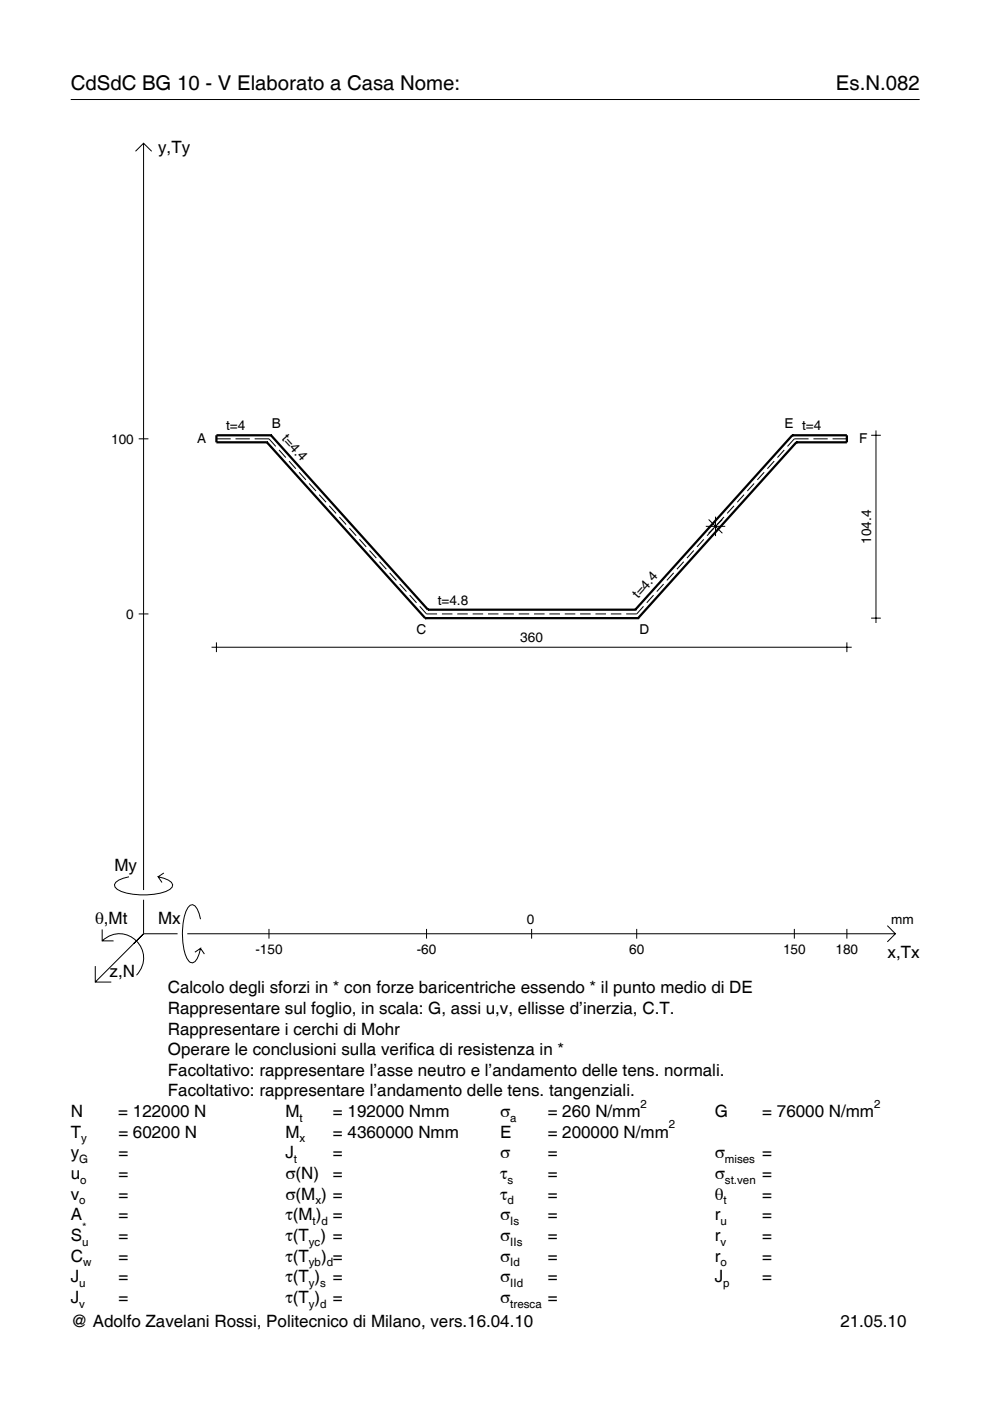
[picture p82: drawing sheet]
<svg xmlns="http://www.w3.org/2000/svg" width="210mm" height="297mm" viewBox="0 0 210 297" stroke-linecap="round" stroke-linejoin="round" font-family="sans-serif">
<defs><g id="words">
<g font-size="4.3">
<text x="15" y="19">CdSdC BG 10 - V Elaborato a Casa Nome:</text>
<text x="177.2" y="19">Es.N.082</text>
</g>
<g font-size="3.6">
<text x="33.5" y="32.4">y,Ty</text>
<text x="24.3" y="184.6">My</text>
<text x="20.1" y="195.9">θ,Mt</text>
<text x="33.5" y="195.9">Mx</text>
<text x="188.2" y="203.1">x,Tx</text>
<text x="23.2" y="207.2">z,N</text>
<text x="35.6" y="210.6">Calcolo degli sforzi in * con forze baricentriche essendo * il punto medio di DE</text>
<text x="35.6" y="215">Rappresentare sul foglio, in scala: G, assi u,v, ellisse d’inerzia, C.T.</text>
<text x="35.6" y="219.3">Rappresentare i cerchi di Mohr</text>
<text x="35.6" y="223.7">Operare le conclusioni sulla verifica di resistenza in *</text>
<text x="35.6" y="228.1">Facoltativo: rappresentare l’asse neutro e l’andamento delle tens. normali.</text>
<text x="35.6" y="232.5">Facoltativo: rappresentare l’andamento delle tens. tangenziali.</text>
<text x="15" y="236.8">N</text>
<text x="25.1" y="236.8">= 122000 N</text>
<text x="60.5" y="236.8">M</text>
<text x="70.6" y="236.8">= 192000 Nmm</text>
<text x="106" y="236.8">σ</text>
<text x="116.1" y="236.8">= 260 N/mm</text>
<text x="151.5" y="236.8">G</text>
<text x="161.6" y="236.8">= 76000 N/mm</text>
<text x="15" y="241.2">T</text>
<text x="15" y="245.6">y</text>
<text x="25.1" y="241.2">= 60200 N</text>
<text x="25.1" y="245.6">=</text>
<text x="60.5" y="245.6">J</text>
<text x="60.5" y="241.2">M</text>
<text x="70.6" y="241.2">= 4360000 Nmm</text>
<text x="70.6" y="245.6">=</text>
<text x="106" y="245.6">σ</text>
<text x="106" y="241.2">E</text>
<text x="116.1" y="245.6">=</text>
<text x="116.1" y="241.2">= 200000 N/mm</text>
<text x="151.5" y="245.6">σ</text>
<text x="161.6" y="245.6">=</text>
<text x="15" y="250">u</text>
<text x="25.1" y="250">=</text>
<text x="60.5" y="250">σ(N)</text>
<text x="70.6" y="250">=</text>
<text x="106" y="250">τ</text>
<text x="116.1" y="250">=</text>
<text x="151.5" y="250">σ</text>
<text x="161.6" y="250">=</text>
<text x="15" y="254.3">v</text>
<text x="25.1" y="254.3">=</text>
<text x="60.5" y="254.3">σ(M ) =</text>
<text x="106" y="254.3">τ</text>
<text x="116.1" y="254.3">=</text>
<text x="151.5" y="254.3">θ</text>
<text x="161.6" y="254.3">=</text>
<text x="15" y="258.7">A</text>
<text x="15" y="263.1">S</text>
<text x="25.1" y="258.7">=</text>
<text x="25.1" y="263.1">=</text>
<text x="60.5" y="258.7">τ(M ) =</text>
<text x="60.5" y="263.1">τ(T ) =</text>
<text x="106" y="258.7">σ</text>
<text x="106" y="263.1">σ</text>
<text x="116.1" y="258.7">=</text>
<text x="116.1" y="263.1">=</text>
<text x="151.5" y="258.7">r</text>
<text x="151.5" y="263.1">r</text>
<text x="161.6" y="258.7">=</text>
<text x="161.6" y="263.1">=</text>
<text x="15" y="267.5">C</text>
<text x="25.1" y="267.5">=</text>
<text x="60.5" y="267.5">τ(T</text>
<text x="68.1" y="267.5">) =</text>
<text x="106" y="267.5">σ</text>
<text x="116.1" y="267.5">=</text>
<text x="151.5" y="267.5">r</text>
<text x="161.6" y="267.5">=</text>
<text x="15" y="271.8">J</text>
<text x="25.1" y="271.8">=</text>
<text x="60.5" y="271.8">τ(T )</text>
<text x="70.6" y="271.8">=</text>
<text x="106" y="271.8">σ</text>
<text x="116.1" y="271.8">=</text>
<text x="151.5" y="271.8">J</text>
<text x="161.6" y="271.8">=</text>
<text x="15" y="276.2">J</text>
<text x="15" y="281.4">@ Adolfo Zavelani Rossi, Politecnico di Milano, vers.16.04.10</text>
<text x="25.1" y="276.2">=</text>
<text x="60.5" y="276.2">τ(T )</text>
<text x="70.6" y="276.2">=</text>
<text x="106" y="276.2">σ</text>
<text x="116.1" y="276.2">=</text>
<text x="178.2" y="281.4">21.05.10</text>
</g>
<g font-size="2.9">
<text x="23.6" y="94">100</text>
<text x="41.8" y="93.9">A</text>
<text x="47.9" y="91.3">t=4</text>
<text x="57.6" y="90.7">B</text>
<text x="59.6" y="93.1" transform="rotate(48 59.6 93.1)">t=4.4</text>
<text x="166.3" y="90.7">E t=4</text>
<text x="182.2" y="93.9">F</text>
<text x="184.7" y="115.3" transform="rotate(-90 184.7 115.3)">104.4</text>
<text x="26.8" y="131.2">0</text>
<text x="92.8" y="128.2">t=4.8</text>
<text x="135.3" y="127.1" transform="rotate(-48 135.3 127.1)">t=4.4</text>
<text x="88.3" y="134.4">C</text>
<text x="110.3" y="136.2">360</text>
<text x="135.6" y="134.4">D</text>
<text x="111.7" y="195.9">0</text>
<text x="189" y="195.9">mm</text>
<text x="54.1" y="202.4">-150</text>
<text x="88.4" y="202.4">-60</text>
<text x="133.4" y="202.4">60</text>
<text x="166" y="202.4">150</text>
<text x="177.2" y="202.4">180</text>
</g>
<g font-size="2.4">
<text x="63.5" y="237.8">t</text>
<text x="108.2" y="237.8">a</text>
<text x="135.8" y="234.8">2</text>
<text x="141.8" y="239.2">2</text>
<text x="185.3" y="234.8">2</text>
<text x="17.2" y="242.2">y</text>
<text x="63.5" y="242.2">x</text>
<text x="16.8" y="246.6">G</text>
<text x="17" y="251">o</text>
<text x="62.3" y="246.6">t</text>
<text x="107.6" y="251">s</text>
<text x="153.7" y="246.6">mises</text>
<text x="153.7" y="251">st.ven</text>
<text x="16.8" y="255.3">o</text>
<text x="66.9" y="255.3">x</text>
<text x="107.6" y="255.3">d</text>
<text x="153.4" y="255.3">t</text>
<text x="17.4" y="261.1">*</text>
<text x="66.3" y="259.7">t d</text>
<text x="108.2" y="259.7">Is</text>
<text x="152.7" y="259.7">u</text>
<text x="17.4" y="264.1">u</text>
<text x="17.6" y="268.5">w</text>
<text x="65.5" y="264.1">yc</text>
<text x="65.5" y="268.5">yb d</text>
<text x="108.2" y="264.1">IIs</text>
<text x="108.2" y="268.5">Id</text>
<text x="152.7" y="264.1">v</text>
<text x="152.7" y="268.5">o</text>
<text x="16.8" y="272.8">u</text>
<text x="65.5" y="272.8">y s</text>
<text x="108.2" y="272.8">IId</text>
<text x="153.3" y="272.8">p</text>
<text x="16.8" y="277.2">v</text>
<text x="65.5" y="277.2">y d</text>
<text x="108.2" y="277.2">tresca</text>
</g>
</g></defs>
<g fill="none" stroke="#000" stroke-width=".21">
<path d="M15 21.1h180M28.7 32.1l1.7-1.7 1.8 1.7M30.4 30.4v158.3M29.4 93h2.1M45.9 93h3M49.9 93h3.1M54 93h3l1.5 1.6M59.2 95.4l1.4 1.6M61.3 97.8l1.4 1.6M164.1 97.8l-1.4 1.6M166.3 95.4l-1.5 1.6M171.4 93h-3l-1.4 1.6"/>
<path d="M172.5 93h3M176.5 93h3.1M184.7 92.3h2.1M185.7 91.3v40.8M63.4 100.1l1.5 1.6M65.5 102.5l1.5 1.6M67.7 104.9l1.4 1.6M69.8 107.2l1.5 1.6M71.9 109.6l1.5 1.6M74.1 112l1.4 1.6M76.2 114.3l1.4 1.6M78.3 116.7l1.5 1.6"/>
<path d="M80.5 119.1l1.4 1.6M145 119.1l-1.5 1.6M147.1 116.7l-1.4 1.6M149.2 114.3l-1.4 1.6M149.6 111.6h4.2M150.2 110.1l3 3M151.4 112l-1.5 1.6M151.7 109.5v4.2M153.2 110.1l-3 3M153.5 109.6l-1.5 1.6M155.6 107.2l-1.4 1.6M157.8 104.9l-1.5 1.6"/>
<path d="M159.9 102.5l-1.5 1.6M162 100.1l-1.4 1.6M29.4 130.2h2.1M44.9 137.2h135.7M45.9 136.2v2.1M82.6 121.5l1.4 1.6M84.7 123.8l1.5 1.6M86.9 126.2l1.4 1.6M89 128.6l1.4 1.6h2.3M93.7 130.2h2.2M97 130.2h2.2M100.2 130.2h2.2"/>
<path d="M103.5 130.2h2.2M106.7 130.2h2.2M110 130.2h2.2M113.2 130.2h2.3M116.5 130.2h2.2M119.7 130.2h2.3M123 130.2h2.2M126.3 130.2h2.2M129.5 130.2h2.2M136.4 128.6l-1.4 1.6h-2.2M138.6 126.2l-1.5 1.6M140.7 123.8l-1.4 1.6"/>
<path d="M142.8 121.5l-1.4 1.6M179.6 136.2v2.1M184.7 131.1h2.1M21.7 199.5a5.1 5.1 0 0 1 7.2 0 5.1 5.1 0 0 1 0 7.3M21.7 197.1v2.4h2.4M27.3 185.9a3.6 3.6 0 0 0-3 1.7l.1 .5a5.6 5.6 0 0 0 3.8 1.5 13.4 13.4 0 0 0 7.8-1l.5-.5 .1-.5a3.6 3.6 0 0 0-3.1-1.7l.8 1.2M30.4 190.8v7.2M30.4 198l-10.2 10.2M30.4 198h7.2M34.7 185.1l-1.2 .8M39.7 198h150.1M42.5 194.9a3.6 3.6 0 0 0-1.7-3.1l-.5 .1a5.7 5.7 0 0 0-1.5 3.8 13.9 13.9 0 0 0 1.1 7.9l.4 .4 .5 .1a3.6 3.6 0 0 0 1.7-3l-1.2 .8"/>
<path d="M57 196.9v2.1M90.4 196.9v2.1M112.7 196.9v2.1M135 196.9v2.1M168.4 196.9v2.1M179.6 196.9v2.1M188.1 196.3l1.7 1.7-1.7 1.7M20.2 204.8v3.4h3.4M42.5 201.1l.8 1.2"/>
</g>
<g fill="none" stroke="#000" stroke-width=".48">
<path d="M56.6 93.8h.1M56.6 93.8l33.5 37.3M57.5 92.3h.1M57.5 92.3h-11.6v1.5h10.7M57.5 92.3l33.2 37M168 92.3h.1M168 92.3h11.6v1.5h-10.8M168 92.3l-33.3 37M168.8 93.8h.1M168.8 93.8l-33.5 37.3M90.1 131.1h.1M90.1 131.1h45.2"/>
<path d="M90.7 129.3h.1M90.7 129.3h44M134.7 129.3h.1M135.3 131.1h.1"/>
</g>
<use href="#words"/>
</svg>
